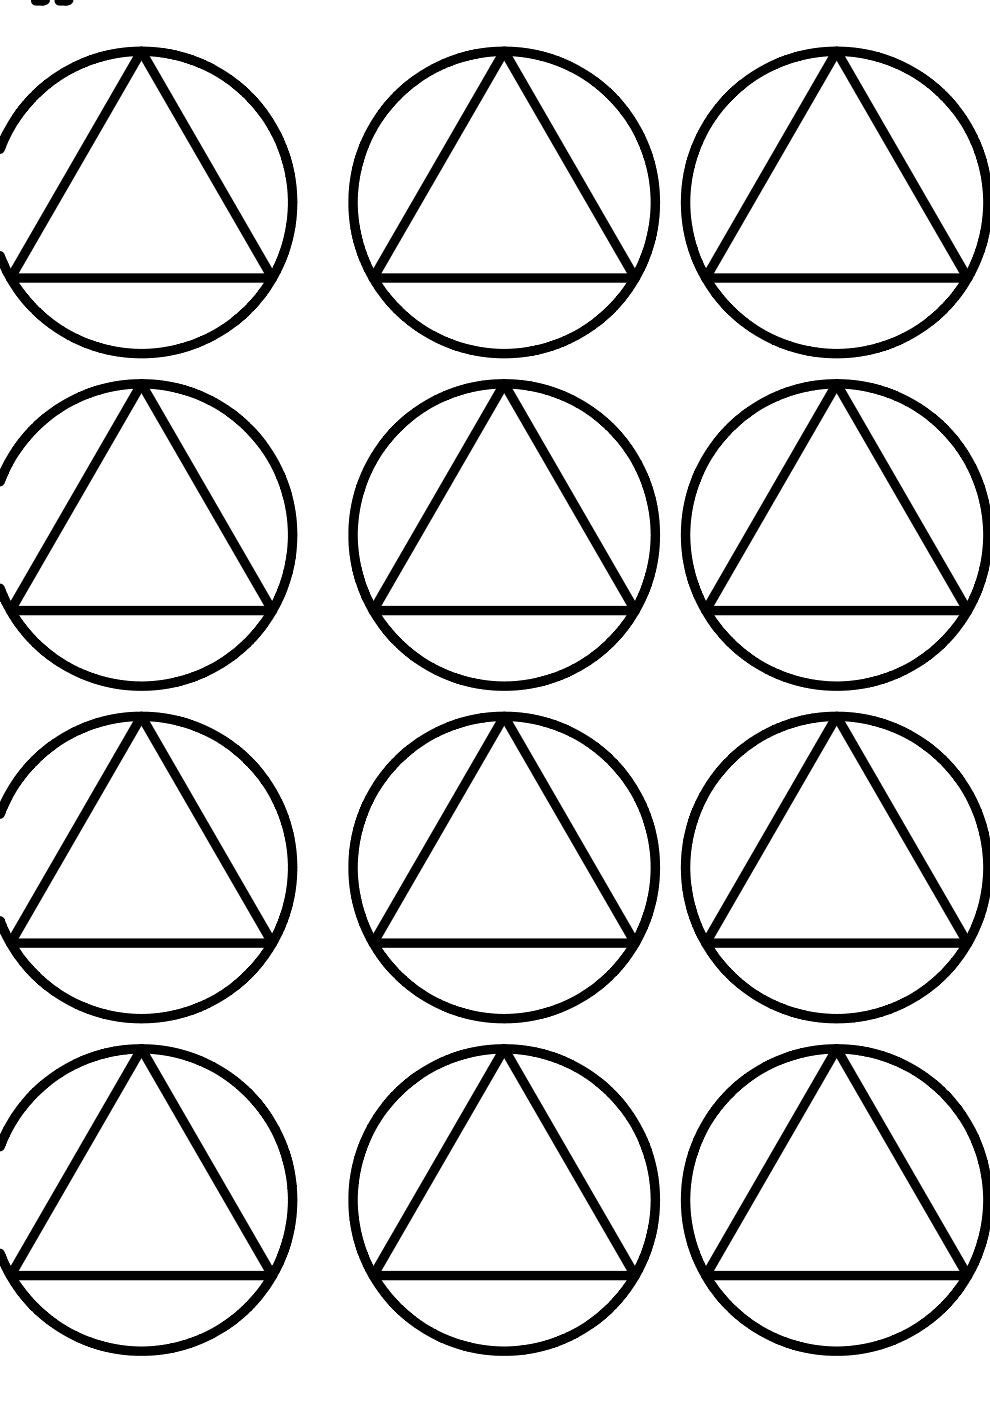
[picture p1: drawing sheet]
<svg xmlns="http://www.w3.org/2000/svg" width="210mm" height="297mm" viewBox="0 0 210 297" stroke-linecap="round" stroke-linejoin="round" font-family="sans-serif">
<g fill="none" stroke="#000" stroke-width="2">
<path d="M9.6 0l-.5 .2h-1.5M14.6 0l-.5 .2h-1.5M30 10.9l27.7 48h-55.5zM106.9 10.9l27.8 48h-55.6zM177.4 10.9l27.7 48h-55.5zM0 31.6l1.1-2.6 1.7-3 2.7-3.7 3.6-3.7 2.2-1.8 2.9-1.8 2.2-1.1 2.8-1.2 2.7-.8 2.6-.6 3-.3 3.3-.1 4.9 .5 3.1 .7 2.4 .8 2.7 1.1 2.1 1.2 2.4 1.5 2.3 1.7 2.1 2 1.6 1.7 1.9 2.5 1.5 2.3 1.1 2.2 1.1 2.6 .8 2.4 .6 2.6 .5 2.8 .1 2.6v2.6l-.3 2.9-.5 2.9-.9 2.7-.9 2.4-1.3 2.8-1.3 2.2-1.7 2.3-1.8 2.1-2 1.9-2.2 1.7-2.3 1.6-2.9 1.6-2.3 1-2.9 1-2.6 .6-2.9 .4-2.4 .2-2.9-.1-3.2-.4-5-1.2-2.5-1-2.7-1.3-2.7-1.7-2.2-1.6-2.3-2.2-1.8-1.9-2.8-3.9-1.6-2.8-1.1-2.7M30 81.4l27.7 48.1h-55.5zM106.9 81.4l27.8 48.1h-55.6zM177.4 81.4l27.7 48.1h-55.5zM0 102.2l1.1-2.7 1.5-2.8 3.1-4.2 1.8-1.9 2.4-2.1 2.1-1.6 2.5-1.5 4.7-2.2 3.3-.9 2.5-.5 2.7-.4h3.2l4.7 .5 2.8 .6 2.7 .9 2.2 .9 2.7 1.4 2.6 1.7 2 1.5 2.3 2.1 1.8 2 1.5 2 1.6 2.4 1.1 2.2 1.2 2.9 1.4 5.1 .5 5-.3 5.3-.5 3.1-.7 2.3-.9 2.5-1.2 2.4-1.6 2.8-1.6 2.3-2.1 2.3-2 1.9-2.2 1.8-2.2 1.5-2 1.1-2.7 1.3-2.8 .9-3 .8-2.7 .4-2.9 .2-2.7-.1-2.9-.3-3.1-.7-2.6-.7-2.6-1.1-2.3-1.2-2.3-1.4-2.2-1.6-2.1-1.8-2.1-2.2-1.7-2.2-1.4-2-1.5-2.8-1.1-2.7M30 151.9l27.7 48.1h-55.5zM106.9 151.9l27.8 48.1h-55.6z"/>
<path d="M177.4 151.9l27.7 48.1h-55.5zM0 172.6l1.2-2.9 1.5-2.6 3-4.1 2-2.1 2.2-1.9 2.8-2 2.1-1.3 2.4-1.2 2.4-.9 2.2-.7 3-.6 3.2-.4h3.1l4.8 .5 2.8 .7 2.6 .8 2.2 1 2.5 1.3 2.5 1.5 2.1 1.7 3.6 3.5 1.9 2.4 1.6 2.6 2.2 4.4 .9 2.8 .6 2.6 .5 2.9 .1 2.5v2.6l-.3 2.9-.5 2.9-.8 2.6-1.1 2.9-1.3 2.5-1.6 2.6-1.3 1.8-2 2.2-2.1 2-2.5 2-2 1.3-4.5 2.3-2.9 1-2.9 .7-5 .6-2.8-.1-2.9-.2-2.6-.5-2.8-.8-2.5-.9-2.8-1.3-2.3-1.4-2.3-1.7-2.5-2.1-1.9-2-2-2.5-1.2-2-1.5-2.6-1.1-2.7M30 222.4l27.7 48h-55.5zM106.9 222.4l27.8 48h-55.6zM177.4 222.4l27.7 48h-55.5zM0 243.1l1.1-2.6 1.7-3 3-4.1 2-2.1 2.3-2 2.5-1.8 2.3-1.4 2.3-1.1 3.1-1.1 4.9-1.2 2.4-.2 2.8-.1 2.5 .1 2.9 .4 2.5 .6 2.9 .9 2.5 1 2.3 1.3 2.3 1.4 2.5 2 3.7 3.6 1.4 1.9 1.8 2.8 1.3 2.5 1 2.2 .9 2.7 .5 2.4 .5 2.9 .1 2.5v2.6l-.3 2.9-.5 2.9-.9 2.9-.8 2-1.5 3.1-1.4 2.4-1.7 2.2-3.5 3.7-1.9 1.6-2.4 1.7-2.9 1.6-2.8 1.2-2.9 .9-2.4 .6-5.1 .6-2.6-.1-2.9-.2-2.3-.5-3-.8-2.8-1-2.6-1.2-2.2-1.3-2.6-1.9-2.3-2-1.9-2-1.7-2.1-1.4-2.2-1.4-2.5-1.3-3"/>
<circle cx="106.9" cy="42.9" r="32.1"/>
<circle cx="177.4" cy="42.9" r="32"/>
<circle cx="106.9" cy="113.4" r="32.1"/>
<circle cx="177.4" cy="113.4" r="32"/>
<circle cx="106.9" cy="183.9" r="32.1"/>
<circle cx="177.4" cy="183.9" r="32"/>
<circle cx="106.9" cy="254.4" r="32.1"/>
<circle cx="177.4" cy="254.4" r="32"/>
</g>
</svg>
